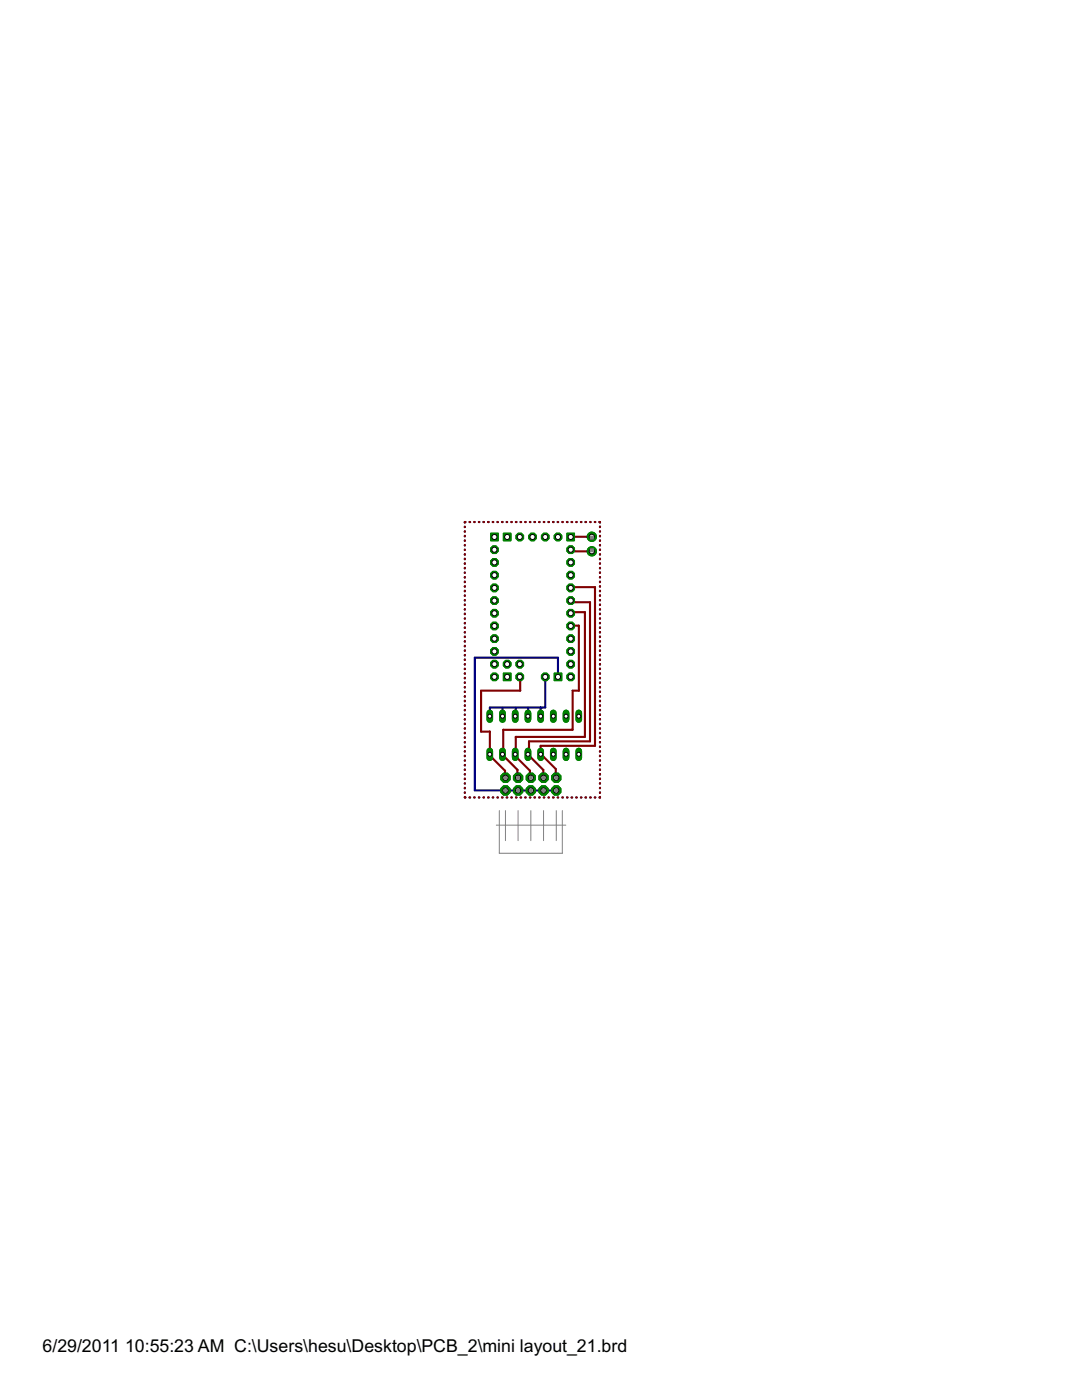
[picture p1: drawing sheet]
<svg xmlns="http://www.w3.org/2000/svg" width="216mm" height="279mm" viewBox="0 0 216 279" stroke-linecap="round" stroke-linejoin="round" font-family="sans-serif">
<defs><g id="words">
<g font-size="4">
<text x="8.5" y="269.9">6/29/2011</text>
<text x="25" y="269.9">10:55:23 AM C:\Users\hesu\Desktop\PCB_2\mini layout_21.brd</text>
</g>
</g></defs>
<g fill="#000080" stroke="#000080" stroke-width=".25">
<path d="M97.7 142.8v.1z"/>
<path d="M107.9 142.8v.1z"/>
</g>
<g fill="#000080" stroke="#000080" stroke-width=".42">
<path d="M100.9 157.8h10.1z"/>
<path d="M111.3 131.3v3.8z"/>
<path d="M94.7 157.7h6.1z"/>
<path d="M94.7 131.3v26.4z"/>
<path d="M94.7 131.3h16.6z"/>
<path d="M107.9 141.2h.3z"/>
<path d="M108.2 141.2h.6z"/>
<path d="M108.8 135.1v6.1z"/>
<path d="M100.3 141.2v1.7z"/>
<path d="M102.8 142.9h.1z"/>
<path d="M102.9 141.2v1.7z"/>
<path d="M105.4 141.2v1.7z"/>
<path d="M107.9 141.2v1.6z"/>
<path d="M97.7 141.2v1.6z"/>
<path d="M97.7 141.2h10.2z"/>
<path d="M92.8 104.2h.1z"/>
<path d="M93.7 104.2h.1z"/>
<path d="M94.6 104.2h.1z"/>
<path d="M95.5 104.2h.2z"/>
<path d="M96.5 104.2h.1z"/>
<path d="M97.4 104.2h.1z"/>
<path d="M98.3 104.2h.1z"/>
<path d="M99.3 104.2h.1z"/>
<path d="M100.2 104.2h.1z"/>
<path d="M101.1 104.2h.1z"/>
<path d="M102 104.2h.1z"/>
<path d="M102.9 104.2h.2z"/>
<path d="M103.9 104.2h.1z"/>
<path d="M104.8 104.2h.1z"/>
<path d="M105.7 104.2h.1z"/>
<path d="M106.6 104.2h.2z"/>
<path d="M107.6 104.2h.1z"/>
<path d="M108.5 104.2h.1z"/>
<path d="M109.4 104.2h.1z"/>
<path d="M110.3 104.2h.2z"/>
<path d="M111.3 104.2h.1z"/>
<path d="M112.2 104.2h.1z"/>
<path d="M113.1 104.2h.1z"/>
<path d="M114 104.2h.2z"/>
<path d="M115 104.2h.1z"/>
<path d="M115.9 104.2h.1z"/>
<path d="M116.8 104.2h.1z"/>
<path d="M117.8 104.2h.1z"/>
<path d="M118.7 104.2h.1z"/>
<path d="M119.6 104.2h.1z"/>
<path d="M119.7 104.2v.1z"/>
<path d="M119.7 105.1v.1z"/>
<path d="M119.7 106.9v.1z"/>
<path d="M119.7 107.8v.1z"/>
<path d="M119.7 108.8v.1z"/>
<path d="M119.7 109.7v.1z"/>
<path d="M119.7 111.5v.1z"/>
<path d="M119.7 112.4v.1z"/>
<path d="M119.7 113.3v.1z"/>
<path d="M119.7 114.2v.1z"/>
<path d="M119.7 116.1v.1z"/>
<path d="M119.7 117v.1z"/>
<path d="M119.7 117.9v.1z"/>
<path d="M119.7 118.8v.1z"/>
<path d="M119.7 120.6v.2z"/>
<path d="M119.7 121.6v.1z"/>
<path d="M119.7 122.5v.1z"/>
<path d="M119.7 123.4v.1z"/>
<path d="M119.7 125.2v.1z"/>
<path d="M119.7 126.1v.1z"/>
<path d="M119.7 127v.1z"/>
<path d="M119.7 128v.1z"/>
<path d="M119.7 128.9v.1z"/>
<path d="M119.7 129.8v.1z"/>
<path d="M119.7 130.7v.1z"/>
<path d="M119.7 131.6v.1z"/>
<path d="M119.7 132.5v.1z"/>
<path d="M119.7 133.4v.1z"/>
<path d="M119.7 134.4v.1z"/>
<path d="M119.7 135.3v.1z"/>
<path d="M119.7 136.2v.1z"/>
<path d="M119.7 137.1v.1z"/>
<path d="M119.7 138v.1z"/>
<path d="M119.7 139.8v.2z"/>
<path d="M119.7 140.8v.1z"/>
<path d="M119.7 141.7v.1z"/>
<path d="M119.7 142.6v.1z"/>
<path d="M119.7 144.4v.1z"/>
<path d="M119.7 145.3v.1z"/>
<path d="M119.7 146.2v.1z"/>
<path d="M119.7 147.2v.1z"/>
<path d="M119.7 149v.1z"/>
<path d="M119.7 149.9v.1z"/>
<path d="M119.7 150.8v.1z"/>
<path d="M119.7 151.7v.1z"/>
<path d="M119.7 153.6v.1z"/>
<path d="M119.7 154.5v.1z"/>
<path d="M119.7 155.4v.1z"/>
<path d="M119.7 156.3v.1z"/>
<path d="M119.7 158.1v.1z"/>
<path d="M119.7 159v.2z"/>
<path d="M119.6 159.2h.1z"/>
<path d="M118.7 159.2h.1z"/>
<path d="M117.8 159.2h.1z"/>
<path d="M116.8 159.2h.1z"/>
<path d="M115.9 159.2h.1z"/>
<path d="M115 159.2h.1z"/>
<path d="M114 159.2h.2z"/>
<path d="M113.1 159.2h.1z"/>
<path d="M112.2 159.2h.1z"/>
<path d="M111.3 159.2h.1z"/>
<path d="M110.3 159.2h.2z"/>
<path d="M109.4 159.2h.1z"/>
<path d="M108.5 159.2h.1z"/>
<path d="M107.6 159.2h.1z"/>
<path d="M106.6 159.2h.2z"/>
<path d="M105.7 159.2h.1z"/>
<path d="M104.8 159.2h.1z"/>
<path d="M103.9 159.2h.1z"/>
<path d="M103 159.2h.1z"/>
<path d="M102 159.2h.1z"/>
<path d="M101.1 159.2h.1z"/>
<path d="M100.2 159.2h.1z"/>
<path d="M99.3 159.2h.1z"/>
<path d="M98.3 159.2h.1z"/>
<path d="M97.4 159.2h.1z"/>
<path d="M96.5 159.2h.1z"/>
<path d="M95.5 159.2h.2z"/>
<path d="M94.6 159.2h.1z"/>
<path d="M93.7 159.2h.1z"/>
<path d="M92.8 159.2h.1z"/>
<path d="M92.8 159v.2z"/>
<path d="M92.8 158.1v.1z"/>
<path d="M92.8 157.2v.1z"/>
<path d="M92.8 155.4v.1z"/>
<path d="M92.8 154.5v.1z"/>
<path d="M92.8 153.6v.1z"/>
<path d="M92.8 152.7v.1z"/>
<path d="M92.8 150.8v.1z"/>
<path d="M92.8 149.9v.1z"/>
<path d="M92.8 149v.1z"/>
<path d="M92.8 148.1v.1z"/>
<path d="M92.8 146.2v.1z"/>
<path d="M92.8 145.3v.1z"/>
<path d="M92.8 144.4v.1z"/>
<path d="M92.8 143.5v.1z"/>
<path d="M92.8 141.7v.1z"/>
<path d="M92.8 140.8v.1z"/>
<path d="M92.8 139.8v.2z"/>
<path d="M92.8 138.9v.1z"/>
<path d="M92.8 137.1v.1z"/>
<path d="M92.8 136.2v.1z"/>
<path d="M92.8 135.3v.1z"/>
<path d="M92.8 134.4v.1z"/>
<path d="M92.8 132.5v.1z"/>
<path d="M92.8 131.6v.1z"/>
<path d="M92.8 130.7v.1z"/>
<path d="M92.8 129.8v.1z"/>
<path d="M92.8 128.9v.1z"/>
<path d="M92.8 128v.1z"/>
<path d="M92.8 127v.1z"/>
<path d="M92.8 126.1v.1z"/>
<path d="M92.8 125.2v.1z"/>
<path d="M92.8 124.3v.1z"/>
<path d="M92.8 122.5v.1z"/>
<path d="M92.8 121.6v.1z"/>
<path d="M92.8 120.6v.2z"/>
<path d="M92.8 119.7v.1z"/>
<path d="M92.8 117.9v.1z"/>
<path d="M92.8 117v.1z"/>
<path d="M92.8 116.1v.1z"/>
<path d="M92.8 115.2v.1z"/>
<path d="M92.8 113.3v.1z"/>
<path d="M92.8 112.4v.1z"/>
<path d="M92.8 111.5v.1z"/>
<path d="M92.8 110.6v.1z"/>
<path d="M92.8 108.8v.1z"/>
<path d="M92.8 107.8v.1z"/>
<path d="M92.8 106.9v.1z"/>
<path d="M92.8 106v.1z"/>
<path d="M92.8 104.2v.1z"/>
</g>
<path d="M97.9 106.4h1.5v1.5h-1.5z" fill="#008000" stroke="#008000" stroke-width=".2"/>
<circle cx="98.7" cy="107.2" r=".51" fill="#fff" stroke="#000" stroke-width=".2"/>
<circle cx="98.7" cy="109.7" r=".83" fill="#008000" stroke="#008000" stroke-width=".2"/>
<circle cx="98.7" cy="109.7" r=".51" fill="#fff" stroke="#000" stroke-width=".2"/>
<circle cx="98.7" cy="112.2" r=".83" fill="#008000" stroke="#008000" stroke-width=".2"/>
<circle cx="98.7" cy="112.2" r=".51" fill="#fff" stroke="#000" stroke-width=".2"/>
<circle cx="98.7" cy="114.8" r=".83" fill="#008000" stroke="#008000" stroke-width=".2"/>
<circle cx="98.7" cy="114.8" r=".51" fill="#fff" stroke="#000" stroke-width=".2"/>
<circle cx="98.7" cy="117.3" r=".83" fill="#008000" stroke="#008000" stroke-width=".2"/>
<circle cx="98.7" cy="117.3" r=".51" fill="#fff" stroke="#000" stroke-width=".2"/>
<circle cx="98.7" cy="119.9" r=".83" fill="#008000" stroke="#008000" stroke-width=".2"/>
<circle cx="98.7" cy="119.9" r=".51" fill="#fff" stroke="#000" stroke-width=".2"/>
<circle cx="98.7" cy="122.4" r=".83" fill="#008000" stroke="#008000" stroke-width=".2"/>
<circle cx="98.7" cy="122.4" r=".51" fill="#fff" stroke="#000" stroke-width=".2"/>
<circle cx="98.7" cy="124.9" r=".83" fill="#008000" stroke="#008000" stroke-width=".2"/>
<circle cx="98.7" cy="124.9" r=".51" fill="#fff" stroke="#000" stroke-width=".2"/>
<circle cx="98.7" cy="127.5" r=".83" fill="#008000" stroke="#008000" stroke-width=".2"/>
<circle cx="98.7" cy="127.5" r=".51" fill="#fff" stroke="#000" stroke-width=".2"/>
<circle cx="98.7" cy="130" r=".83" fill="#008000" stroke="#008000" stroke-width=".2"/>
<circle cx="98.7" cy="130" r=".51" fill="#fff" stroke="#000" stroke-width=".2"/>
<circle cx="98.7" cy="132.5" r=".83" fill="#008000" stroke="#008000" stroke-width=".2"/>
<circle cx="98.7" cy="132.5" r=".51" fill="#fff" stroke="#000" stroke-width=".2"/>
<circle cx="98.7" cy="135.1" r=".83" fill="#008000" stroke="#008000" stroke-width=".2"/>
<circle cx="98.7" cy="135.1" r=".51" fill="#fff" stroke="#000" stroke-width=".2"/>
<path d="M100.4 106.4h1.6v1.5h-1.6z" fill="#008000" stroke="#008000" stroke-width=".2"/>
<circle cx="101.2" cy="107.2" r=".51" fill="#fff" stroke="#000" stroke-width=".2"/>
<circle cx="103.7" cy="107.2" r=".83" fill="#008000" stroke="#008000" stroke-width=".2"/>
<circle cx="103.7" cy="107.2" r=".51" fill="#fff" stroke="#000" stroke-width=".2"/>
<circle cx="106.3" cy="107.2" r=".83" fill="#008000" stroke="#008000" stroke-width=".2"/>
<circle cx="106.3" cy="107.2" r=".51" fill="#fff" stroke="#000" stroke-width=".2"/>
<circle cx="108.8" cy="107.2" r=".83" fill="#008000" stroke="#008000" stroke-width=".2"/>
<circle cx="108.8" cy="107.2" r=".51" fill="#fff" stroke="#000" stroke-width=".2"/>
<circle cx="111.3" cy="107.2" r=".83" fill="#008000" stroke="#008000" stroke-width=".2"/>
<circle cx="111.3" cy="107.2" r=".51" fill="#fff" stroke="#000" stroke-width=".2"/>
<path d="M113.1 106.4h1.5v1.5h-1.5z" fill="#008000" stroke="#008000" stroke-width=".2"/>
<circle cx="113.9" cy="107.2" r=".51" fill="#fff" stroke="#000" stroke-width=".2"/>
<circle cx="113.9" cy="109.7" r=".83" fill="#008000" stroke="#008000" stroke-width=".2"/>
<circle cx="113.9" cy="109.7" r=".51" fill="#fff" stroke="#000" stroke-width=".2"/>
<circle cx="113.9" cy="112.2" r=".83" fill="#008000" stroke="#008000" stroke-width=".2"/>
<circle cx="113.9" cy="112.2" r=".51" fill="#fff" stroke="#000" stroke-width=".2"/>
<circle cx="113.9" cy="114.8" r=".83" fill="#008000" stroke="#008000" stroke-width=".2"/>
<circle cx="113.9" cy="114.8" r=".51" fill="#fff" stroke="#000" stroke-width=".2"/>
<circle cx="113.9" cy="117.3" r=".83" fill="#008000" stroke="#008000" stroke-width=".2"/>
<circle cx="113.9" cy="117.3" r=".51" fill="#fff" stroke="#000" stroke-width=".2"/>
<circle cx="113.9" cy="119.9" r=".83" fill="#008000" stroke="#008000" stroke-width=".2"/>
<circle cx="113.9" cy="119.9" r=".51" fill="#fff" stroke="#000" stroke-width=".2"/>
<circle cx="113.9" cy="122.4" r=".83" fill="#008000" stroke="#008000" stroke-width=".2"/>
<circle cx="113.9" cy="122.4" r=".51" fill="#fff" stroke="#000" stroke-width=".2"/>
<circle cx="113.9" cy="124.9" r=".83" fill="#008000" stroke="#008000" stroke-width=".2"/>
<circle cx="113.9" cy="124.9" r=".51" fill="#fff" stroke="#000" stroke-width=".2"/>
<circle cx="113.9" cy="127.5" r=".83" fill="#008000" stroke="#008000" stroke-width=".2"/>
<circle cx="113.9" cy="127.5" r=".51" fill="#fff" stroke="#000" stroke-width=".2"/>
<circle cx="113.9" cy="130" r=".83" fill="#008000" stroke="#008000" stroke-width=".2"/>
<circle cx="113.9" cy="130" r=".51" fill="#fff" stroke="#000" stroke-width=".2"/>
<circle cx="113.9" cy="132.5" r=".83" fill="#008000" stroke="#008000" stroke-width=".2"/>
<circle cx="113.9" cy="132.5" r=".51" fill="#fff" stroke="#000" stroke-width=".2"/>
<circle cx="113.9" cy="135.1" r=".83" fill="#008000" stroke="#008000" stroke-width=".2"/>
<circle cx="113.9" cy="135.1" r=".51" fill="#fff" stroke="#000" stroke-width=".2"/>
<path d="M110.6 134.3h1.5v1.5h-1.5z" fill="#008000" stroke="#008000" stroke-width=".2"/>
<circle cx="111.3" cy="135.1" r=".51" fill="#fff" stroke="#000" stroke-width=".2"/>
<circle cx="108.8" cy="135.1" r=".83" fill="#008000" stroke="#008000" stroke-width=".2"/>
<circle cx="108.8" cy="135.1" r=".51" fill="#fff" stroke="#000" stroke-width=".2"/>
<path d="M100.4 134.3h1.6v1.5h-1.6z" fill="#008000" stroke="#008000" stroke-width=".2"/>
<circle cx="101.2" cy="135.1" r=".51" fill="#fff" stroke="#000" stroke-width=".2"/>
<circle cx="103.7" cy="135.1" r=".83" fill="#008000" stroke="#008000" stroke-width=".2"/>
<circle cx="103.7" cy="135.1" r=".51" fill="#fff" stroke="#000" stroke-width=".2"/>
<circle cx="103.7" cy="132.5" r=".83" fill="#008000" stroke="#008000" stroke-width=".2"/>
<circle cx="103.7" cy="132.5" r=".51" fill="#fff" stroke="#000" stroke-width=".2"/>
<circle cx="101.2" cy="132.5" r=".83" fill="#008000" stroke="#008000" stroke-width=".2"/>
<circle cx="101.2" cy="132.5" r=".51" fill="#fff" stroke="#000" stroke-width=".2"/>
<circle cx="111" cy="155.2" r="1.01" fill="#008000" stroke="#008000" stroke-width=".2"/>
<circle cx="111" cy="155.2" r=".51" fill="#fff" stroke="#000" stroke-width=".2"/>
<circle cx="111" cy="157.8" r="1.01" fill="#008000" stroke="#008000" stroke-width=".2"/>
<circle cx="111" cy="157.8" r=".51" fill="#fff" stroke="#000" stroke-width=".2"/>
<circle cx="108.5" cy="155.2" r="1.01" fill="#008000" stroke="#008000" stroke-width=".2"/>
<circle cx="108.5" cy="155.2" r=".51" fill="#fff" stroke="#000" stroke-width=".2"/>
<circle cx="108.5" cy="157.8" r="1.01" fill="#008000" stroke="#008000" stroke-width=".2"/>
<circle cx="108.5" cy="157.8" r=".51" fill="#fff" stroke="#000" stroke-width=".2"/>
<circle cx="105.9" cy="155.2" r="1.01" fill="#008000" stroke="#008000" stroke-width=".2"/>
<circle cx="105.9" cy="155.2" r=".51" fill="#fff" stroke="#000" stroke-width=".2"/>
<circle cx="105.9" cy="157.8" r="1.01" fill="#008000" stroke="#008000" stroke-width=".2"/>
<circle cx="105.9" cy="157.8" r=".51" fill="#fff" stroke="#000" stroke-width=".2"/>
<circle cx="103.4" cy="155.2" r="1.01" fill="#008000" stroke="#008000" stroke-width=".2"/>
<circle cx="103.4" cy="155.2" r=".51" fill="#fff" stroke="#000" stroke-width=".2"/>
<circle cx="103.4" cy="157.8" r="1.01" fill="#008000" stroke="#008000" stroke-width=".2"/>
<circle cx="103.4" cy="157.8" r=".51" fill="#fff" stroke="#000" stroke-width=".2"/>
<circle cx="100.9" cy="155.2" r="1.01" fill="#008000" stroke="#008000" stroke-width=".2"/>
<circle cx="100.9" cy="155.2" r=".51" fill="#fff" stroke="#000" stroke-width=".2"/>
<circle cx="100.9" cy="157.8" r="1.01" fill="#008000" stroke="#008000" stroke-width=".2"/>
<circle cx="100.9" cy="157.8" r=".51" fill="#fff" stroke="#000" stroke-width=".2"/>
<path d="M97.7 149.9v1.3z" fill="#008000" stroke="#008000" stroke-width="1.3"/>
<circle cx="97.7" cy="150.5" r=".4" fill="#fff" stroke="#000" stroke-width=".2"/>
<path d="M100.3 149.9v1.3z" fill="#008000" stroke="#008000" stroke-width="1.3"/>
<circle cx="100.3" cy="150.5" r=".4" fill="#fff" stroke="#000" stroke-width=".2"/>
<path d="M112.9 149.9v1.3z" fill="#008000" stroke="#008000" stroke-width="1.3"/>
<circle cx="112.9" cy="150.5" r=".4" fill="#fff" stroke="#000" stroke-width=".2"/>
<path d="M115.5 149.9v1.3z" fill="#008000" stroke="#008000" stroke-width="1.3"/>
<circle cx="115.5" cy="150.5" r=".4" fill="#fff" stroke="#000" stroke-width=".2"/>
<path d="M102.8 149.9v1.3z" fill="#008000" stroke="#008000" stroke-width="1.3"/>
<circle cx="102.8" cy="150.5" r=".4" fill="#fff" stroke="#000" stroke-width=".2"/>
<path d="M105.3 149.9v1.3z" fill="#008000" stroke="#008000" stroke-width="1.3"/>
<circle cx="105.3" cy="150.5" r=".4" fill="#fff" stroke="#000" stroke-width=".2"/>
<path d="M110.4 149.9v1.3z" fill="#008000" stroke="#008000" stroke-width="1.3"/>
<circle cx="110.4" cy="150.5" r=".4" fill="#fff" stroke="#000" stroke-width=".2"/>
<path d="M107.9 149.9v1.3z" fill="#008000" stroke="#008000" stroke-width="1.3"/>
<circle cx="107.9" cy="150.5" r=".4" fill="#fff" stroke="#000" stroke-width=".2"/>
<path d="M115.5 142.3v1.3z" fill="#008000" stroke="#008000" stroke-width="1.3"/>
<circle cx="115.5" cy="142.9" r=".4" fill="#fff" stroke="#000" stroke-width=".2"/>
<path d="M112.9 142.3v1.3z" fill="#008000" stroke="#008000" stroke-width="1.3"/>
<circle cx="112.9" cy="142.9" r=".4" fill="#fff" stroke="#000" stroke-width=".2"/>
<path d="M110.4 142.3v1.3z" fill="#008000" stroke="#008000" stroke-width="1.3"/>
<circle cx="110.4" cy="142.9" r=".4" fill="#fff" stroke="#000" stroke-width=".2"/>
<path d="M107.9 142.3v1.3z" fill="#008000" stroke="#008000" stroke-width="1.3"/>
<circle cx="107.9" cy="142.9" r=".4" fill="#fff" stroke="#000" stroke-width=".2"/>
<path d="M105.3 142.3v1.3z" fill="#008000" stroke="#008000" stroke-width="1.3"/>
<circle cx="105.3" cy="142.9" r=".4" fill="#fff" stroke="#000" stroke-width=".2"/>
<path d="M102.8 142.3v1.3z" fill="#008000" stroke="#008000" stroke-width="1.3"/>
<circle cx="102.8" cy="142.9" r=".4" fill="#fff" stroke="#000" stroke-width=".2"/>
<path d="M100.3 142.3v1.3z" fill="#008000" stroke="#008000" stroke-width="1.3"/>
<circle cx="100.3" cy="142.9" r=".4" fill="#fff" stroke="#000" stroke-width=".2"/>
<path d="M97.7 142.3v1.3z" fill="#008000" stroke="#008000" stroke-width="1.3"/>
<circle cx="97.7" cy="142.9" r=".4" fill="#fff" stroke="#000" stroke-width=".2"/>
<circle cx="118.1" cy="110" r=".93" fill="#008000" stroke="#008000" stroke-width=".2"/>
<circle cx="118.1" cy="110" r=".51" fill="#fff" stroke="#000" stroke-width=".2"/>
<circle cx="118.1" cy="107.1" r=".93" fill="#008000" stroke="#008000" stroke-width=".2"/>
<circle cx="118.1" cy="107.1" r=".51" fill="#fff" stroke="#000" stroke-width=".2"/>
<g fill="#800000" stroke="#800000" stroke-width=".25">
<path d="M108.4 155.1l.1 .1z"/>
<path d="M107.9 150.5l.2 .1z"/>
<path d="M110.9 155.1l.1 .1z"/>
<path d="M105.9 155.1v.1z"/>
<path d="M100.3 150.5l.1 .1z"/>
<path d="M103.3 155.1l.1 .1z"/>
<path d="M100.8 155.1l.1 .1z"/>
</g>
<g fill="#800000" stroke="#800000" stroke-width=".42">
<path d="M105.3 150.5h.3z"/>
<path d="M113.9 120.2h3.8z"/>
<path d="M113.9 119.9v.3z"/>
<path d="M105.4 150.6l3 3z"/>
<path d="M108.4 153.6v1.6z"/>
<path d="M105.6 150.5h.1z"/>
<path d="M105.6 148v2.5z"/>
<path d="M105.6 148h12.1z"/>
<path d="M117.7 120.2v27.8z"/>
<path d="M113.9 117.2h4.8z"/>
<path d="M113.9 117.2v.1z"/>
<path d="M108.1 150.6l2.8 2.9z"/>
<path d="M110.9 153.5v1.6z"/>
<path d="M110.9 155.1l.1 .1z"/>
<path d="M107.7 150.5h.2z"/>
<path d="M107.9 148.8v1.7z"/>
<path d="M107.9 148.8h10.8z"/>
<path d="M118.7 117.2v31.6z"/>
<path d="M113.9 110h4.2z"/>
<path d="M113.9 109.7v.3z"/>
<path d="M113.9 122.2h2.8z"/>
<path d="M113.9 122.2v.2z"/>
<path d="M102.8 150.5v.4z"/>
<path d="M102.8 150.9l2.9 2.9z"/>
<path d="M105.7 153.8v1.2z"/>
<path d="M105.7 155l.2 .2z"/>
<path d="M102.8 150.5h.1z"/>
<path d="M102.9 147.1v3.4z"/>
<path d="M102.9 147.1h13.8z"/>
<path d="M116.7 122.2v24.9z"/>
<path d="M113.9 107.1h4.2z"/>
<path d="M92.8 104.2h.1z"/>
<path d="M93.7 104.2h.1z"/>
<path d="M94.6 104.2h.1z"/>
<path d="M95.5 104.2h.2z"/>
<path d="M96.5 104.2h.1z"/>
<path d="M97.4 104.2h.1z"/>
<path d="M98.3 104.2h.1z"/>
<path d="M99.3 104.2h.1z"/>
<path d="M100.2 104.2h.1z"/>
<path d="M101.1 104.2h.1z"/>
<path d="M102 104.2h.1z"/>
<path d="M102.9 104.2h.2z"/>
<path d="M103.9 104.2h.1z"/>
<path d="M104.8 104.2h.1z"/>
<path d="M105.7 104.2h.1z"/>
<path d="M106.6 104.2h.2z"/>
<path d="M107.6 104.2h.1z"/>
<path d="M108.5 104.2h.1z"/>
<path d="M109.4 104.2h.1z"/>
<path d="M110.3 104.2h.2z"/>
<path d="M111.3 104.2h.1z"/>
<path d="M112.2 104.2h.1z"/>
<path d="M113.1 104.2h.1z"/>
<path d="M114 104.2h.2z"/>
<path d="M115 104.2h.1z"/>
<path d="M115.9 104.2h.1z"/>
<path d="M116.8 104.2h.1z"/>
<path d="M117.8 104.2h.1z"/>
<path d="M118.7 104.2h.1z"/>
<path d="M119.6 104.2h.1z"/>
<path d="M119.7 104.2v.1z"/>
<path d="M119.7 105.1v.1z"/>
<path d="M119.7 106.9v.1z"/>
<path d="M119.7 107.8v.1z"/>
<path d="M119.7 108.8v.1z"/>
<path d="M119.7 109.7v.1z"/>
<path d="M119.7 111.5v.1z"/>
<path d="M119.7 112.4v.1z"/>
<path d="M119.7 113.3v.1z"/>
<path d="M119.7 114.2v.1z"/>
<path d="M119.7 116.1v.1z"/>
<path d="M119.7 117v.1z"/>
<path d="M119.7 117.9v.1z"/>
<path d="M119.7 118.8v.1z"/>
<path d="M119.7 120.6v.2z"/>
<path d="M119.7 121.6v.1z"/>
<path d="M119.7 122.5v.1z"/>
<path d="M119.7 123.4v.1z"/>
<path d="M119.7 125.2v.1z"/>
<path d="M119.7 126.1v.1z"/>
<path d="M119.7 127v.1z"/>
<path d="M119.7 128v.1z"/>
<path d="M119.7 128.9v.1z"/>
<path d="M119.7 129.8v.1z"/>
<path d="M119.7 130.7v.1z"/>
<path d="M119.7 131.6v.1z"/>
<path d="M119.7 132.5v.1z"/>
<path d="M119.7 133.4v.1z"/>
<path d="M119.7 134.4v.1z"/>
<path d="M119.7 135.3v.1z"/>
<path d="M119.7 136.2v.1z"/>
<path d="M119.7 137.1v.1z"/>
<path d="M119.7 138v.1z"/>
<path d="M119.7 139.8v.2z"/>
<path d="M119.7 140.8v.1z"/>
<path d="M119.7 141.7v.1z"/>
<path d="M119.7 142.6v.1z"/>
<path d="M119.7 144.4v.1z"/>
<path d="M119.7 145.3v.1z"/>
<path d="M119.7 146.2v.1z"/>
<path d="M119.7 147.2v.1z"/>
<path d="M119.7 149v.1z"/>
<path d="M119.7 149.9v.1z"/>
<path d="M119.7 150.8v.1z"/>
<path d="M119.7 151.7v.1z"/>
<path d="M119.7 153.6v.1z"/>
<path d="M119.7 154.5v.1z"/>
<path d="M119.7 155.4v.1z"/>
<path d="M119.7 156.3v.1z"/>
<path d="M119.7 158.1v.1z"/>
<path d="M119.7 159v.2z"/>
<path d="M119.6 159.2h.1z"/>
<path d="M118.7 159.2h.1z"/>
<path d="M117.8 159.2h.1z"/>
<path d="M116.8 159.2h.1z"/>
<path d="M115.9 159.2h.1z"/>
<path d="M115 159.2h.1z"/>
<path d="M114 159.2h.2z"/>
<path d="M113.1 159.2h.1z"/>
<path d="M112.2 159.2h.1z"/>
<path d="M111.3 159.2h.1z"/>
<path d="M110.3 159.2h.2z"/>
<path d="M109.4 159.2h.1z"/>
<path d="M108.5 159.2h.1z"/>
<path d="M107.6 159.2h.1z"/>
<path d="M106.6 159.2h.2z"/>
<path d="M105.7 159.2h.1z"/>
<path d="M104.8 159.2h.1z"/>
<path d="M103.9 159.2h.1z"/>
<path d="M103 159.2h.1z"/>
<path d="M102 159.2h.1z"/>
<path d="M101.1 159.2h.1z"/>
<path d="M100.2 159.2h.1z"/>
<path d="M99.3 159.2h.1z"/>
<path d="M98.3 159.2h.1z"/>
<path d="M97.4 159.2h.1z"/>
<path d="M96.5 159.2h.1z"/>
<path d="M95.5 159.2h.2z"/>
<path d="M94.6 159.2h.1z"/>
<path d="M93.7 159.2h.1z"/>
<path d="M92.8 159.2h.1z"/>
<path d="M92.8 159v.2z"/>
<path d="M92.8 158.1v.1z"/>
<path d="M92.8 157.2v.1z"/>
<path d="M92.8 155.4v.1z"/>
<path d="M92.8 154.5v.1z"/>
<path d="M92.8 153.6v.1z"/>
<path d="M92.8 152.7v.1z"/>
<path d="M92.8 150.8v.1z"/>
<path d="M92.8 149.9v.1z"/>
<path d="M92.8 149v.1z"/>
<path d="M92.8 148.1v.1z"/>
<path d="M92.8 146.2v.1z"/>
<path d="M92.8 145.3v.1z"/>
<path d="M92.8 144.4v.1z"/>
<path d="M92.8 143.5v.1z"/>
<path d="M92.8 141.7v.1z"/>
<path d="M92.8 140.8v.1z"/>
<path d="M92.8 139.8v.2z"/>
<path d="M92.8 138.9v.1z"/>
<path d="M92.8 137.1v.1z"/>
<path d="M92.8 136.2v.1z"/>
<path d="M92.8 135.3v.1z"/>
<path d="M92.8 134.4v.1z"/>
<path d="M92.8 132.5v.1z"/>
<path d="M92.8 131.6v.1z"/>
<path d="M92.8 130.7v.1z"/>
<path d="M92.8 129.8v.1z"/>
<path d="M92.8 128.9v.1z"/>
<path d="M92.8 128v.1z"/>
<path d="M92.8 127v.1z"/>
<path d="M92.8 126.1v.1z"/>
<path d="M92.8 125.2v.1z"/>
<path d="M92.8 124.3v.1z"/>
<path d="M92.8 122.5v.1z"/>
<path d="M92.8 121.6v.1z"/>
<path d="M92.8 120.6v.2z"/>
<path d="M92.8 119.7v.1z"/>
<path d="M92.8 117.9v.1z"/>
<path d="M92.8 117v.1z"/>
<path d="M92.8 116.1v.1z"/>
<path d="M92.8 115.2v.1z"/>
<path d="M92.8 113.3v.1z"/>
<path d="M92.8 112.4v.1z"/>
<path d="M92.8 111.5v.1z"/>
<path d="M92.8 110.6v.1z"/>
<path d="M92.8 108.8v.1z"/>
<path d="M92.8 107.8v.1z"/>
<path d="M92.8 106.9v.1z"/>
<path d="M92.8 106v.1z"/>
<path d="M92.8 104.2v.1z"/>
<path d="M100.4 150.6h.2z"/>
<path d="M100.6 150.6v.4z"/>
<path d="M100.6 151l2.7 2.6z"/>
<path d="M103.3 153.6v1.5z"/>
<path d="M103.3 155.1l.1 .1z"/>
<path d="M100.2 150.5h.2z"/>
<path d="M100.4 145.6v4.9z"/>
<path d="M100.4 145.6h13.9z"/>
<path d="M114.3 137.8v7.8z"/>
<path d="M114.3 137.8h1.2z"/>
<path d="M115.5 124.9v12.9z"/>
<path d="M113.9 124.9h1.6z"/>
<path d="M100.8 155.1l.1 .1z"/>
<path d="M100.8 153.8v1.3z"/>
<path d="M97.7 150.8l3.1 3z"/>
<path d="M97.7 150.6v.2z"/>
<path d="M97.7 146v4.6z"/>
<path d="M96 146h1.7z"/>
<path d="M96 137.8v8.2z"/>
<path d="M96 137.8h7.8z"/>
<path d="M103.8 135v2.8z"/>
</g>
<path d="M97.9 106.4h1.5v1.5h-1.5z" fill="#008000" stroke="#008000" stroke-width=".2"/>
<circle cx="98.7" cy="107.2" r=".51" fill="#fff" stroke="#000" stroke-width=".2"/>
<circle cx="98.7" cy="109.7" r=".83" fill="#008000" stroke="#008000" stroke-width=".2"/>
<circle cx="98.7" cy="109.7" r=".51" fill="#fff" stroke="#000" stroke-width=".2"/>
<circle cx="98.7" cy="112.2" r=".83" fill="#008000" stroke="#008000" stroke-width=".2"/>
<circle cx="98.7" cy="112.2" r=".51" fill="#fff" stroke="#000" stroke-width=".2"/>
<circle cx="98.7" cy="114.8" r=".83" fill="#008000" stroke="#008000" stroke-width=".2"/>
<circle cx="98.7" cy="114.8" r=".51" fill="#fff" stroke="#000" stroke-width=".2"/>
<circle cx="98.7" cy="117.3" r=".83" fill="#008000" stroke="#008000" stroke-width=".2"/>
<circle cx="98.7" cy="117.3" r=".51" fill="#fff" stroke="#000" stroke-width=".2"/>
<circle cx="98.7" cy="119.9" r=".83" fill="#008000" stroke="#008000" stroke-width=".2"/>
<circle cx="98.7" cy="119.9" r=".51" fill="#fff" stroke="#000" stroke-width=".2"/>
<circle cx="98.7" cy="122.4" r=".83" fill="#008000" stroke="#008000" stroke-width=".2"/>
<circle cx="98.7" cy="122.4" r=".51" fill="#fff" stroke="#000" stroke-width=".2"/>
<circle cx="98.7" cy="124.9" r=".83" fill="#008000" stroke="#008000" stroke-width=".2"/>
<circle cx="98.7" cy="124.9" r=".51" fill="#fff" stroke="#000" stroke-width=".2"/>
<circle cx="98.7" cy="127.5" r=".83" fill="#008000" stroke="#008000" stroke-width=".2"/>
<circle cx="98.7" cy="127.5" r=".51" fill="#fff" stroke="#000" stroke-width=".2"/>
<circle cx="98.7" cy="130" r=".83" fill="#008000" stroke="#008000" stroke-width=".2"/>
<circle cx="98.7" cy="130" r=".51" fill="#fff" stroke="#000" stroke-width=".2"/>
<circle cx="98.7" cy="132.5" r=".83" fill="#008000" stroke="#008000" stroke-width=".2"/>
<circle cx="98.7" cy="132.5" r=".51" fill="#fff" stroke="#000" stroke-width=".2"/>
<circle cx="98.7" cy="135.1" r=".83" fill="#008000" stroke="#008000" stroke-width=".2"/>
<circle cx="98.7" cy="135.1" r=".51" fill="#fff" stroke="#000" stroke-width=".2"/>
<path d="M100.4 106.4h1.6v1.5h-1.6z" fill="#008000" stroke="#008000" stroke-width=".2"/>
<circle cx="101.2" cy="107.2" r=".51" fill="#fff" stroke="#000" stroke-width=".2"/>
<circle cx="103.7" cy="107.2" r=".83" fill="#008000" stroke="#008000" stroke-width=".2"/>
<circle cx="103.7" cy="107.2" r=".51" fill="#fff" stroke="#000" stroke-width=".2"/>
<circle cx="106.3" cy="107.2" r=".83" fill="#008000" stroke="#008000" stroke-width=".2"/>
<circle cx="106.3" cy="107.2" r=".51" fill="#fff" stroke="#000" stroke-width=".2"/>
<circle cx="108.8" cy="107.2" r=".83" fill="#008000" stroke="#008000" stroke-width=".2"/>
<circle cx="108.8" cy="107.2" r=".51" fill="#fff" stroke="#000" stroke-width=".2"/>
<circle cx="111.3" cy="107.2" r=".83" fill="#008000" stroke="#008000" stroke-width=".2"/>
<circle cx="111.3" cy="107.2" r=".51" fill="#fff" stroke="#000" stroke-width=".2"/>
<path d="M113.1 106.4h1.5v1.5h-1.5z" fill="#008000" stroke="#008000" stroke-width=".2"/>
<circle cx="113.9" cy="107.2" r=".51" fill="#fff" stroke="#000" stroke-width=".2"/>
<circle cx="113.9" cy="109.7" r=".83" fill="#008000" stroke="#008000" stroke-width=".2"/>
<circle cx="113.9" cy="109.7" r=".51" fill="#fff" stroke="#000" stroke-width=".2"/>
<circle cx="113.9" cy="112.2" r=".83" fill="#008000" stroke="#008000" stroke-width=".2"/>
<circle cx="113.9" cy="112.2" r=".51" fill="#fff" stroke="#000" stroke-width=".2"/>
<circle cx="113.9" cy="114.8" r=".83" fill="#008000" stroke="#008000" stroke-width=".2"/>
<circle cx="113.9" cy="114.8" r=".51" fill="#fff" stroke="#000" stroke-width=".2"/>
<circle cx="113.9" cy="117.3" r=".83" fill="#008000" stroke="#008000" stroke-width=".2"/>
<circle cx="113.9" cy="117.3" r=".51" fill="#fff" stroke="#000" stroke-width=".2"/>
<circle cx="113.9" cy="119.9" r=".83" fill="#008000" stroke="#008000" stroke-width=".2"/>
<circle cx="113.9" cy="119.9" r=".51" fill="#fff" stroke="#000" stroke-width=".2"/>
<circle cx="113.9" cy="122.4" r=".83" fill="#008000" stroke="#008000" stroke-width=".2"/>
<circle cx="113.9" cy="122.4" r=".51" fill="#fff" stroke="#000" stroke-width=".2"/>
<circle cx="113.9" cy="124.9" r=".83" fill="#008000" stroke="#008000" stroke-width=".2"/>
<circle cx="113.9" cy="124.9" r=".51" fill="#fff" stroke="#000" stroke-width=".2"/>
<circle cx="113.9" cy="127.5" r=".83" fill="#008000" stroke="#008000" stroke-width=".2"/>
<circle cx="113.9" cy="127.5" r=".51" fill="#fff" stroke="#000" stroke-width=".2"/>
<circle cx="113.9" cy="130" r=".83" fill="#008000" stroke="#008000" stroke-width=".2"/>
<circle cx="113.9" cy="130" r=".51" fill="#fff" stroke="#000" stroke-width=".2"/>
<circle cx="113.9" cy="132.5" r=".83" fill="#008000" stroke="#008000" stroke-width=".2"/>
<circle cx="113.9" cy="132.5" r=".51" fill="#fff" stroke="#000" stroke-width=".2"/>
<circle cx="113.9" cy="135.1" r=".83" fill="#008000" stroke="#008000" stroke-width=".2"/>
<circle cx="113.9" cy="135.1" r=".51" fill="#fff" stroke="#000" stroke-width=".2"/>
<path d="M110.6 134.3h1.5v1.5h-1.5z" fill="#008000" stroke="#008000" stroke-width=".2"/>
<circle cx="111.3" cy="135.1" r=".51" fill="#fff" stroke="#000" stroke-width=".2"/>
<circle cx="108.8" cy="135.1" r=".83" fill="#008000" stroke="#008000" stroke-width=".2"/>
<circle cx="108.8" cy="135.1" r=".51" fill="#fff" stroke="#000" stroke-width=".2"/>
<path d="M100.4 134.3h1.6v1.5h-1.6z" fill="#008000" stroke="#008000" stroke-width=".2"/>
<circle cx="101.2" cy="135.1" r=".51" fill="#fff" stroke="#000" stroke-width=".2"/>
<circle cx="103.7" cy="135.1" r=".83" fill="#008000" stroke="#008000" stroke-width=".2"/>
<circle cx="103.7" cy="135.1" r=".51" fill="#fff" stroke="#000" stroke-width=".2"/>
<circle cx="103.7" cy="132.5" r=".83" fill="#008000" stroke="#008000" stroke-width=".2"/>
<circle cx="103.7" cy="132.5" r=".51" fill="#fff" stroke="#000" stroke-width=".2"/>
<circle cx="101.2" cy="132.5" r=".83" fill="#008000" stroke="#008000" stroke-width=".2"/>
<circle cx="101.2" cy="132.5" r=".51" fill="#fff" stroke="#000" stroke-width=".2"/>
<circle cx="111" cy="155.2" r="1.01" fill="#008000" stroke="#008000" stroke-width=".2"/>
<circle cx="111" cy="155.2" r=".51" fill="#fff" stroke="#000" stroke-width=".2"/>
<circle cx="111" cy="157.8" r="1.01" fill="#008000" stroke="#008000" stroke-width=".2"/>
<circle cx="111" cy="157.8" r=".51" fill="#fff" stroke="#000" stroke-width=".2"/>
<circle cx="108.5" cy="155.2" r="1.01" fill="#008000" stroke="#008000" stroke-width=".2"/>
<circle cx="108.5" cy="155.2" r=".51" fill="#fff" stroke="#000" stroke-width=".2"/>
<circle cx="108.5" cy="157.8" r="1.01" fill="#008000" stroke="#008000" stroke-width=".2"/>
<circle cx="108.5" cy="157.8" r=".51" fill="#fff" stroke="#000" stroke-width=".2"/>
<circle cx="105.9" cy="155.2" r="1.01" fill="#008000" stroke="#008000" stroke-width=".2"/>
<circle cx="105.9" cy="155.2" r=".51" fill="#fff" stroke="#000" stroke-width=".2"/>
<circle cx="105.9" cy="157.8" r="1.01" fill="#008000" stroke="#008000" stroke-width=".2"/>
<circle cx="105.9" cy="157.8" r=".51" fill="#fff" stroke="#000" stroke-width=".2"/>
<circle cx="103.4" cy="155.2" r="1.01" fill="#008000" stroke="#008000" stroke-width=".2"/>
<circle cx="103.4" cy="155.2" r=".51" fill="#fff" stroke="#000" stroke-width=".2"/>
<circle cx="103.4" cy="157.8" r="1.01" fill="#008000" stroke="#008000" stroke-width=".2"/>
<circle cx="103.4" cy="157.8" r=".51" fill="#fff" stroke="#000" stroke-width=".2"/>
<circle cx="100.9" cy="155.2" r="1.01" fill="#008000" stroke="#008000" stroke-width=".2"/>
<circle cx="100.9" cy="155.2" r=".51" fill="#fff" stroke="#000" stroke-width=".2"/>
<circle cx="100.9" cy="157.8" r="1.01" fill="#008000" stroke="#008000" stroke-width=".2"/>
<circle cx="100.9" cy="157.8" r=".51" fill="#fff" stroke="#000" stroke-width=".2"/>
<path d="M97.7 149.9v1.3z" fill="#008000" stroke="#008000" stroke-width="1.3"/>
<circle cx="97.7" cy="150.5" r=".4" fill="#fff" stroke="#000" stroke-width=".2"/>
<path d="M100.3 149.9v1.3z" fill="#008000" stroke="#008000" stroke-width="1.3"/>
<circle cx="100.3" cy="150.5" r=".4" fill="#fff" stroke="#000" stroke-width=".2"/>
<path d="M112.9 149.9v1.3z" fill="#008000" stroke="#008000" stroke-width="1.3"/>
<circle cx="112.9" cy="150.5" r=".4" fill="#fff" stroke="#000" stroke-width=".2"/>
<path d="M115.5 149.9v1.3z" fill="#008000" stroke="#008000" stroke-width="1.3"/>
<circle cx="115.5" cy="150.5" r=".4" fill="#fff" stroke="#000" stroke-width=".2"/>
<path d="M102.8 149.9v1.3z" fill="#008000" stroke="#008000" stroke-width="1.3"/>
<circle cx="102.8" cy="150.5" r=".4" fill="#fff" stroke="#000" stroke-width=".2"/>
<path d="M105.3 149.9v1.3z" fill="#008000" stroke="#008000" stroke-width="1.3"/>
<circle cx="105.3" cy="150.5" r=".4" fill="#fff" stroke="#000" stroke-width=".2"/>
<path d="M110.4 149.9v1.3z" fill="#008000" stroke="#008000" stroke-width="1.3"/>
<circle cx="110.4" cy="150.5" r=".4" fill="#fff" stroke="#000" stroke-width=".2"/>
<path d="M107.9 149.9v1.3z" fill="#008000" stroke="#008000" stroke-width="1.3"/>
<circle cx="107.9" cy="150.5" r=".4" fill="#fff" stroke="#000" stroke-width=".2"/>
<path d="M115.5 142.3v1.3z" fill="#008000" stroke="#008000" stroke-width="1.3"/>
<circle cx="115.5" cy="142.9" r=".4" fill="#fff" stroke="#000" stroke-width=".2"/>
<path d="M112.9 142.3v1.3z" fill="#008000" stroke="#008000" stroke-width="1.3"/>
<circle cx="112.9" cy="142.9" r=".4" fill="#fff" stroke="#000" stroke-width=".2"/>
<path d="M110.4 142.3v1.3z" fill="#008000" stroke="#008000" stroke-width="1.3"/>
<circle cx="110.4" cy="142.9" r=".4" fill="#fff" stroke="#000" stroke-width=".2"/>
<path d="M107.9 142.3v1.3z" fill="#008000" stroke="#008000" stroke-width="1.3"/>
<circle cx="107.9" cy="142.9" r=".4" fill="#fff" stroke="#000" stroke-width=".2"/>
<path d="M105.3 142.3v1.3z" fill="#008000" stroke="#008000" stroke-width="1.3"/>
<circle cx="105.3" cy="142.9" r=".4" fill="#fff" stroke="#000" stroke-width=".2"/>
<path d="M102.8 142.3v1.3z" fill="#008000" stroke="#008000" stroke-width="1.3"/>
<circle cx="102.8" cy="142.9" r=".4" fill="#fff" stroke="#000" stroke-width=".2"/>
<path d="M100.3 142.3v1.3z" fill="#008000" stroke="#008000" stroke-width="1.3"/>
<circle cx="100.3" cy="142.9" r=".4" fill="#fff" stroke="#000" stroke-width=".2"/>
<path d="M97.7 142.3v1.3z" fill="#008000" stroke="#008000" stroke-width="1.3"/>
<circle cx="97.7" cy="142.9" r=".4" fill="#fff" stroke="#000" stroke-width=".2"/>
<circle cx="118.1" cy="110" r=".93" fill="#008000" stroke="#008000" stroke-width=".2"/>
<circle cx="118.1" cy="110" r=".51" fill="#fff" stroke="#000" stroke-width=".2"/>
<circle cx="118.1" cy="107.1" r=".93" fill="#008000" stroke="#008000" stroke-width=".2"/>
<circle cx="118.1" cy="107.1" r=".51" fill="#fff" stroke="#000" stroke-width=".2"/>
<g fill="#808080" stroke="#808080" stroke-width=".2">
<path d="M110.7 155h.6v.5h-.6z"/>
<path d="M110.7 157.5h.6v.5h-.6z"/>
<path d="M108.2 157.5h.5v.5h-.5z"/>
<path d="M108.2 155h.5v.5h-.5z"/>
<path d="M105.7 157.5h.5v.5h-.5z"/>
<path d="M105.7 155h.5v.5h-.5z"/>
<path d="M103.1 157.5h.5v.5h-.5z"/>
<path d="M103.1 155h.5v.5h-.5z"/>
<path d="M100.6 157.5h.5v.5h-.5z"/>
<path d="M100.6 155h.5v.5h-.5z"/>
<path d="M117.8 109.5h.6v.6h-.6z"/>
<path d="M117.8 107h.6v.6h-.6z"/>
</g>
<g fill="#808080" stroke="#808080" stroke-width=".2">
<path d="M105.9 161.8v6z"/>
<path d="M103.4 161.8v6z"/>
<path d="M100.9 161.8v6z"/>
<path d="M108.5 161.8v6z"/>
<path d="M111 161.8v6z"/>
<path d="M99 164.7h13.9z"/>
<path d="M99.6 170.3h12.6z"/>
<path d="M112.2 161.8v8.5z"/>
<path d="M99.6 161.8v8.5z"/>
</g>
<use href="#words"/>
</svg>
